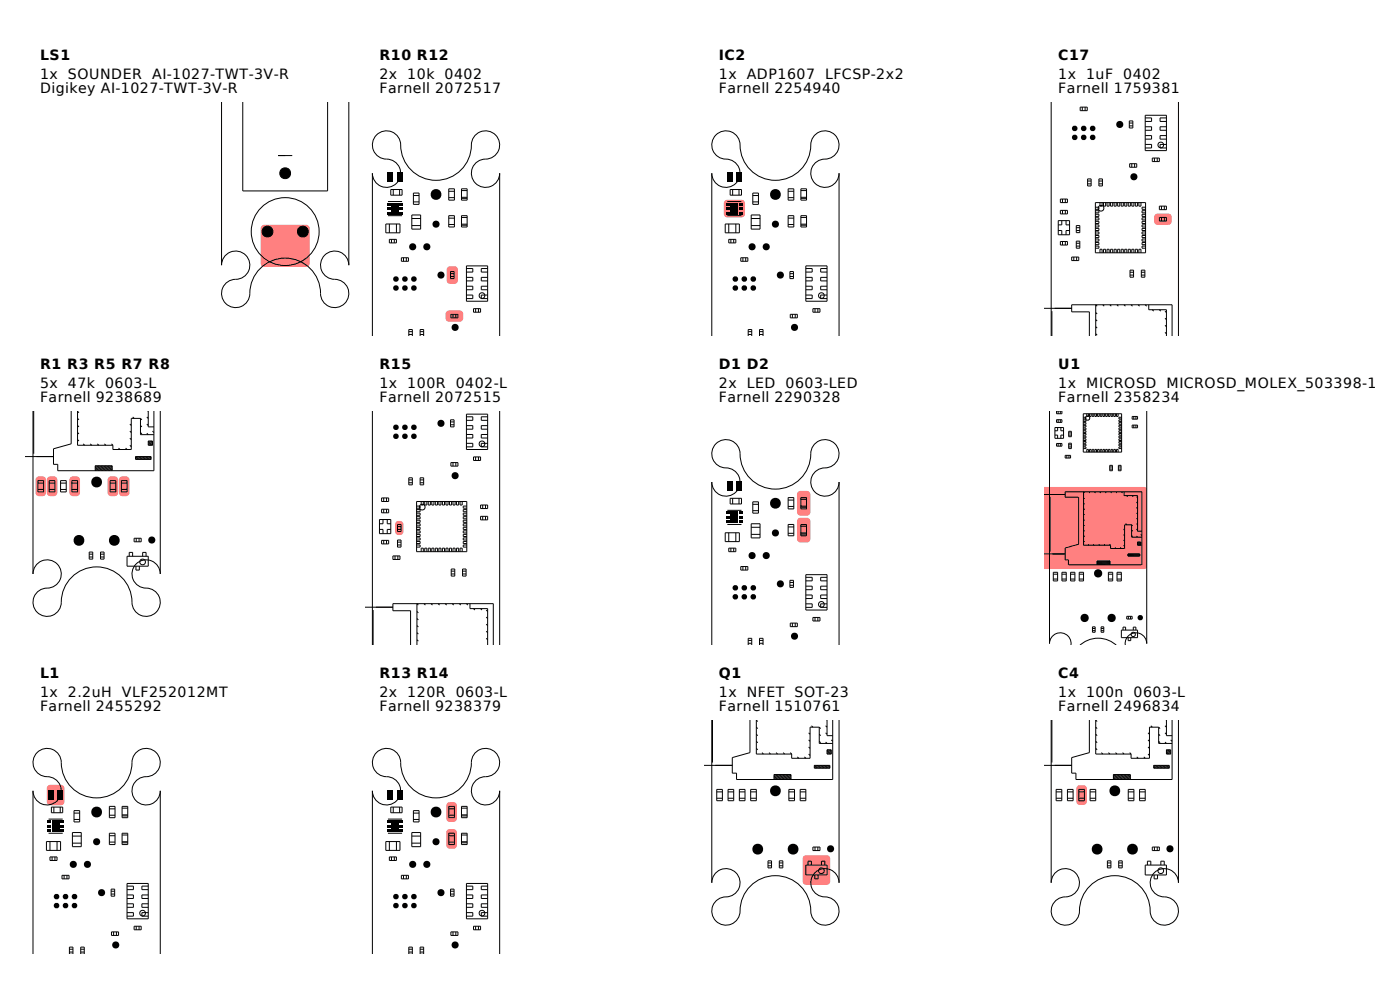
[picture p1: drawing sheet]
<svg xmlns="http://www.w3.org/2000/svg" width="297mm" height="210mm" viewBox="0 0 297 210" stroke-linecap="round" stroke-linejoin="round" font-family="sans-serif">
<defs><g id="words">
<g font-size="3">
<text x="8.5" y="12.8">LS1</text>
<text x="8.5" y="16.8">1x</text>
<text x="14.4" y="16.8">SOUNDER</text>
<text x="32.3" y="16.8">AI-1027-TWT-3V-R</text>
<text x="80.5" y="12.8">R10 R12</text>
<text x="80.5" y="16.8">2x</text>
<text x="86.4" y="16.8">10k</text>
<text x="94.3" y="16.8">0402</text>
<text x="152.5" y="12.8">IC2</text>
<text x="152.5" y="16.8">1x</text>
<text x="158.4" y="16.8">ADP1607</text>
<text x="175" y="16.8">LFCSP-2x2</text>
<text x="224.5" y="12.8">C17</text>
<text x="224.5" y="16.8">1x</text>
<text x="230.4" y="16.8">1uF</text>
<text x="238.3" y="16.8">0402</text>
<text x="8.5" y="19.8">Digikey AI-1027-TWT-3V-R</text>
<text x="80.5" y="19.8">Farnell 2072517</text>
<text x="152.5" y="19.8">Farnell 2254940</text>
<text x="224.5" y="19.8">Farnell 1759381</text>
<text x="8.5" y="78.3">R1 R3 R5 R7 R8</text>
<text x="8.5" y="82.3">5x</text>
<text x="14.4" y="82.3">47k</text>
<text x="22.3" y="82.3">0603-L</text>
<text x="80.5" y="78.3">R15</text>
<text x="80.5" y="82.3">1x</text>
<text x="86.4" y="82.3">100R</text>
<text x="96.7" y="82.3">0402-L</text>
<text x="152.5" y="78.3">D1 D2</text>
<text x="152.5" y="82.3">2x</text>
<text x="158.4" y="82.3">LED</text>
<text x="166.7" y="82.3">0603-LED</text>
<text x="224.5" y="78.3">U1</text>
<text x="224.5" y="82.3">1x</text>
<text x="230.4" y="82.3">MICROSD</text>
<text x="247.5" y="82.3">MICROSD_MOLEX_503398-1892</text>
<text x="8.5" y="85.3">Farnell 9238689</text>
<text x="80.5" y="85.3">Farnell 2072515</text>
<text x="152.5" y="85.3">Farnell 2290328</text>
<text x="224.5" y="85.3">Farnell 2358234</text>
<text x="8.5" y="143.8">L1</text>
<text x="80.5" y="143.8">R13 R14</text>
<text x="152.5" y="143.8">Q1</text>
<text x="224.5" y="143.8">C4</text>
<text x="8.5" y="147.8">1x</text>
<text x="14.4" y="147.8">2.2uH</text>
<text x="25.9" y="147.8">VLF252012MT</text>
<text x="80.5" y="147.8">2x</text>
<text x="86.4" y="147.8">120R</text>
<text x="96.7" y="147.8">0603-L</text>
<text x="152.5" y="147.8">1x</text>
<text x="158.4" y="147.8">NFET</text>
<text x="168.6" y="147.8">SOT-23</text>
<text x="224.5" y="147.8">1x</text>
<text x="230.4" y="147.8">100n</text>
<text x="240.5" y="147.8">0603-L</text>
<text x="8.5" y="150.8">Farnell 2455292</text>
<text x="80.5" y="150.8">Farnell 9238379</text>
<text x="152.5" y="150.8">Farnell 1510761</text>
<text x="224.5" y="150.8">Farnell 2496834</text>
</g>
</g></defs>
<path d="M55.5 47.9l.6-.2h8.9a.75 .75 0 0 1 .7 .7v7.5a.75 .75 0 0 1-.7 .7h-8.9a.75 .75 0 0 1-.8-.7v-7.5z" fill="#ff8080"/>
<g fill="#000">
<circle cx="60.5" cy="36.8" r="1.15"/>
<circle cx="56.8" cy="49.1" r="1.15"/>
<circle cx="64.3" cy="49.1" r="1.15"/>
</g>
<g fill="none" stroke="#000" stroke-width=".21">
<path d="M59 33h3M69.5 21.7v18.8h-18v-18.8M74 21.7v34.6a3 3 0 0 0-3-3 3 3 0 0 0-3 3 3 3 0 0 0 3 3 3 3 0 0 1 3 3 3 3 0 0 1-3 3 3 3 0 0 1-3-3 7.5 7.5 0 0 0-7.8-7.5 7.5 7.5 0 0 0-7.3 8.1 3 3 0 0 1-3.3 2.3 3 3 0 0 1-2.6-3.1 3 3 0 0 1 3-2.8 3 3 0 0 0 3-3 3 3 0 0 0-3-3 3 3 0 0 0-3 3v-34.6"/>
<circle cx="60.5" cy="36.8" r="1.15"/>
<circle cx="56.8" cy="49.1" r="1.15"/>
<circle cx="60.5" cy="49.1" r="7.2"/>
<circle cx="64.3" cy="49.1" r="1.15"/>
</g>
<g fill="#ff8080">
<path d="M10.1 101.3a1.45 1.45 0 0 1 2 .2l.1 3a.75 .75 0 0 1-.8 .8h-.7a.75 .75 0 0 1-.8-.8v-2.7z"/>
<path d="M7.7 101.3a1.45 1.45 0 0 1 2 .2l.1 3a.75 .75 0 0 1-.8 .8h-.7a.75 .75 0 0 1-.8-.8v-2.7z"/>
<path d="M25.4 101.3a1.45 1.45 0 0 1 2 .2l.1 3a.75 .75 0 0 1-.8 .8h-.7a.75 .75 0 0 1-.8-.8v-2.7z"/>
<path d="M23 101.3a1.45 1.45 0 0 1 2 .2l.1 3a.75 .75 0 0 1-.8 .8h-.7a.75 .75 0 0 1-.8-.8v-2.7z"/>
<path d="M14.9 101.3a1.45 1.45 0 0 1 2 .2l.1 3a.75 .75 0 0 1-.8 .8h-.7a.75 .75 0 0 1-.8-.8v-2.7z"/>
</g>
<g fill="#000">
<circle cx="16.8" cy="114.6" r="1.15"/>
<circle cx="20.5" cy="102.3" r="1.15"/>
<circle cx="24.3" cy="114.6" r="1.15"/>
<circle cx="32.2" cy="114.6" r=".76"/>
</g>
<g fill="none" stroke="#000" stroke-width=".21">
<path d="M5.5 96.9h5.9M7 87.2v34.6a3 3 0 0 1 3-3 3 3 0 0 1 3 3 3 3 0 0 1-3 3 3 3 0 0 0-3 3 3 3 0 0 0 3 3 3 3 0 0 0 3-3 7.5 7.5 0 0 1 7.8-7.5 7.5 7.5 0 0 1 7.3 8.1 3 3 0 0 0 3.3 2.3 3 3 0 0 0 2.6-3.1 3 3 0 0 0-3-2.8 3 3 0 0 1-3-3 3 3 0 0 1 3-3 3 3 0 0 1 3 3v-34.6M7.2 87.2v9.1M15.1 87.2v7l-3.7 1v3.3h.9v1.4h20.4v-12.7M16.5 87.2v7.3h7.5M16.5 93.3l.3 .3M16.5 91.8l.3 .3M16.5 90.3l.3 .3M16.5 88.8l.3 .3M16.5 87.3l.3 .3M17.7 94.2l.3 .3M19.2 94.2l.3 .3"/>
<path d="M20.2 98.8l1.1 1.1M20.2 99.1l.8 .8M20.2 99.4l.5 .5M20.2 99.7l.2 .2M20.2 98.8h3.6v1.1M20.2 98.8v1.1M20.5 98.8l1.1 1.1M20.7 94.2l.3 .3M20.8 98.8l1.1 1.1M21.1 98.8l1.1 1.1M21.4 98.8l1.1 1.1M21.7 98.8l1.1 1.1"/>
<path d="M22 98.8l1.1 1.1M22.2 94.2l.3 .3M22.3 98.8l1.1 1.1M22.6 98.8l1.1 1.1M22.9 98.8l.9 .9M23.2 98.8l.6 .6M23.5 98.8l.3 .3M23.7 94.2l.3 .3M25.2 95.1l.3 .3M26.7 95.1l.3 .3M27.6 90l.3 .3M27.6 91.5l.3 .3"/>
<path d="M27.6 93l.3 .3M27.6 94.5l.3 .3M28.2 88.5l.3 .3M28.8 96.9h3.3v.6M28.8 96.9l.6 .6M28.8 97.2l.3 .3M28.8 96.9v.6h3.3M29.1 96.9l.6 .6M29.4 96.9l.6 .6M29.7 96.9l.6 .6M29.8 91.8l.3 .3M29.8 88.8l.3 .3"/>
<path d="M29.8 90.3l.3 .3M29.8 88.8h-1.9v6.6h-3.9v-.9M29.8 88.8v3.4h2.9M30 96.9l.6 .6M30.3 96.9l.6 .6M30.6 96.9l.6 .6M30.9 96.9l.6 .6M31.2 88.5l.3 .3M31.2 91.9l.3 .3M31.2 90l.3 .3M31.2 96.9l.6 .6M31.4 87.2l.1 .1"/>
<path d="M31.5 87.2v3.4h1.2M31.5 93.6v.9h.9M31.5 93.6l.9 .9M31.5 93.9l.6 .6M31.5 94.2l.3 .3M31.5 96.9l.6 .6M31.5 93.6h.9v.9M31.8 93.6l.6 .6M31.8 96.9l.3 .3M32.1 93.6l.3 .3M32.4 91.5l.3 .3M8.1 102h1.2v2.4h-1.2z"/>
<path d="M8.1 103.8h1.2M8.1 102.5h1.2M10.5 102h1.2v2.4h-1.2zM10.5 103.8h1.2M10.5 102.5h1.2M12.9 102h1.2v2.4h-1.2zM12.9 103.8h1.2M12.9 102.5h1.2M15.3 102h1.2v2.4h-1.2zM15.3 103.8h1.2M15.3 102.5h1.2M18.9 117.1h.8v1.5h-.8z"/>
<path d="M18.9 117.6h.8M18.9 118.2h.8M21.3 117.1h.8v1.5h-.8zM21.3 117.6h.8M21.3 118.2h.8M23.4 102h1.2v2.4h-1.2zM23.4 103.8h1.2M23.4 102.5h1.2M25.8 102h1.2v2.4h-1.2zM25.8 103.8h1.2M25.8 102.5h1.2M27 118h4.5v2.1h-4.5z"/>
<path d="M27.4 118v-.8h.7v.8M28.5 114.2h1.5v.7h-1.5zM28.9 114.2v.7M29.5 114.2v.7M30.3 118v-.8h.7v.8M28.8 120.1v.8h.8v-.8"/>
<circle cx="30.3" cy="119.2" r=".6"/>
</g>
<path d="M10.1 166.7l.6-.2h2.2a.75 .75 0 0 1 .8 .7v2.9a.75 .75 0 0 1-.8 .7h-2.2a.75 .75 0 0 1-.8-.7v-2.9z" fill="#ff8080"/>
<g fill="#000">
<path d="M10.1 174h.7v.6h-.7zM10.1 175h.7v.6h-.7zM10.1 175.9h.7v.6h-.7zM10.2 167.7h1.2v1.9h-1.2zM11.1 174.1h1.5v2.4h-1.5zM12.3 167.7h1.1v1.9h-1.1zM12.8 175.9h.7v.6h-.7zM12.8 175h.7v.6h-.7zM12.8 174h.7v.6h-.7z"/>
<circle cx="20.5" cy="172.3" r="1.15"/>
<circle cx="20.5" cy="178.6" r=".76"/>
<circle cx="12" cy="190.2" r=".6"/>
<circle cx="12" cy="192.1" r=".6"/>
<circle cx="13.9" cy="190.2" r=".59"/>
<circle cx="13.9" cy="192.1" r=".59"/>
<circle cx="15.5" cy="183.4" r=".76"/>
<circle cx="15.8" cy="190.2" r=".6"/>
<circle cx="15.8" cy="192.1" r=".6"/>
<circle cx="18.5" cy="183.4" r=".76"/>
<circle cx="21.6" cy="189.4" r=".76"/>
<circle cx="24.6" cy="200.5" r=".76"/>
</g>
<g fill="none" stroke="#000" stroke-width=".21">
<path d="M9.9 178.5h3v1.9h-3zM10.3 176.8h3M10.3 173.8h3M10.6 178.5v1.9M10.9 171.2h2.4v1.2h-2.4zM11.4 171.2v1.2M12.1 178.5v1.9M12.8 171.2v1.2M15.4 178.9h1.8M15.4 177.4h1.8M15.4 176.6h1.8v3h-1.8zM15.7 172h1.2v2.4h-1.2z"/>
<path d="M15.7 173.8h1.2M15.7 172.5h1.2M23.2 171.1h1.2v2.4h-1.2zM23.2 176.8h1.2v2.4h-1.2zM23.2 172.9h1.2M23.2 171.6h1.2M23.2 178.6h1.2M23.2 177.3h1.2M25.9 171.1h1.2v2.4h-1.2zM25.9 176.8h1.2v2.4h-1.2zM25.9 172.9h1.2M25.9 173.1h1.2"/>
<path d="M25.9 171.4h1.2M25.9 177.1h1.2M25.9 178.8h1.2M25.9 178.6h1.2M10.6 181.8h1.5v.7h-1.5zM11.1 181.8v.7M11.7 181.8v.7M13.2 185.7h1.5v.7h-1.5zM13.6 185.7v.7M14.2 185.7v.7M23.6 188.6h.7v1.5h-.7zM23.6 189.1h.7"/>
<path d="M23.6 189.7h.7M23.7 197.7h1.5v.7h-1.5zM24.1 197.7v.7M24.7 197.7v.7M27 187.4h4.5v7.5h-4.5zM27 193.6h1.3v.8h-1.3M27 191.7h1.3v.8h-1.3M27 189.9h1.3v.7h-1.3M27 188h1.3v.7h-1.3M28.5 196.5h1.5v.7h-1.5zM28.9 196.5v.7M29.5 196.5v.7"/>
<path d="M31.5 193.6h-1.4v.8h1.4M31.5 188h-1.4v.7h1.4M31.5 189.9h-1.4v.7h1.4M31.5 191.7h-1.4v.8h1.4M7 202.3v-34.5a3 3 0 0 0 3 3 3 3 0 0 0 3-3 3 3 0 0 0-3-3 3 3 0 0 1-3-3 3 3 0 0 1 3-3 3 3 0 0 1 3 3 7.5 7.5 0 0 0 7.8 7.5 7.5 7.5 0 0 0 7.3-8.1 3 3 0 0 1 3.3-2.4 3 3 0 0 1 2.6 3.2 3 3 0 0 1-3 2.8 3 3 0 0 0-3 3 3 3 0 0 0 3 3 3 3 0 0 0 3-3v34.5M14.7 201.4h.8M14.7 202h.8M14.7 202.3v-1.4h.8v1.4M17.1 201.4h.8M17.1 202h.8M17.1 202.3v-1.4h.8v1.4"/>
<circle cx="30.3" cy="193.7" r=".6"/>
</g>
<g fill="#ff8080">
<path d="M94.8 66.1l.5-.2h2.2a.75 .75 0 0 1 .8 .7v.9a.75 .75 0 0 1-.8 .8h-2.2a.75 .75 0 0 1-.8-.8v-.9z"/>
<path d="M95 56.7a1.59 1.59 0 0 1 2.1 .2l.1 2.6a.75 .75 0 0 1-.8 .7h-.9a.75 .75 0 0 1-.7-.7v-2.3z"/>
</g>
<g fill="#000">
<path d="M82.2 36.7h1.2v1.9h-1.2zM84.3 36.7h1.1v1.9h-1.1zM82.1 43h.7v.6h-.7zM82.1 44h.7v.6h-.7zM82.1 44.9h.7v.6h-.7zM83.1 43.1h1.5v2.4h-1.5zM84.8 44.9h.7v.6h-.7zM84.8 44h.7v.6h-.7zM84.8 43h.7v.6h-.7z"/>
<circle cx="84" cy="59.2" r=".6"/>
<circle cx="85.9" cy="59.2" r=".6"/>
<circle cx="87.6" cy="52.4" r=".76"/>
<circle cx="87.8" cy="59.2" r=".6"/>
<circle cx="90.6" cy="52.4" r=".76"/>
<circle cx="92.5" cy="41.3" r="1.15"/>
<circle cx="92.5" cy="47.6" r=".76"/>
<circle cx="93.6" cy="58.4" r=".76"/>
<circle cx="84" cy="61.1" r=".6"/>
<circle cx="85.9" cy="61.1" r=".6"/>
<circle cx="87.8" cy="61.1" r=".6"/>
<circle cx="96.6" cy="69.5" r=".76"/>
</g>
<g fill="none" stroke="#000" stroke-width=".21">
<path d="M81.9 47.5h3v1.9h-3zM82.3 45.8h3M82.3 42.8h3M82.6 47.5v1.9M82.6 50.8h1.5v.7h-1.5zM82.9 40.2h2.4v1.2h-2.4zM83.1 50.8v.7M83.4 40.2v1.2M83.7 50.8v.7M84.1 47.5v1.9M84.8 40.2v1.2M85.2 54.7h1.5v.7h-1.5z"/>
<path d="M85.6 54.7v.7M86.2 54.7v.7M87.4 47.9h1.8M87.4 46.4h1.8M87.4 45.6h1.8v3h-1.8zM87.7 41h1.2v2.4h-1.2zM87.7 42.8h1.2M87.7 41.5h1.2M95.2 40.1h1.2v2.4h-1.2zM95.2 45.8h1.2v2.4h-1.2zM95.2 41.9h1.2M95.2 40.6h1.2"/>
<path d="M95.2 47.6h1.2M95.2 46.3h1.2M95.6 57.6h.7v1.5h-.7zM95.6 58.1h.7M95.6 58.7h.7M97.9 40.1h1.2v2.4h-1.2zM97.9 45.8h1.2v2.4h-1.2zM97.9 41.9h1.2M97.9 42.1h1.2M97.9 40.4h1.2M97.9 46.1h1.2M97.9 47.8h1.2"/>
<path d="M97.9 47.6h1.2M99 56.4h4.5v7.5h-4.5zM99 58.8h1.3v.8h-1.3M99 57h1.3v.7h-1.3M103.5 57h-1.4v.7h1.4M103.5 58.8h-1.4v.8h1.4M79 71.3v-34.5a3 3 0 0 0 3 3 3 3 0 0 0 3-3 3 3 0 0 0-3-3 3 3 0 0 1-3-3 3 3 0 0 1 3-3 3 3 0 0 1 3 3 7.5 7.5 0 0 0 7.8 7.4 7.5 7.5 0 0 0 7.3-8 3 3 0 0 1 3.3-2.4 3 3 0 0 1 2.6 3.2 3 3 0 0 1-3 2.8 3 3 0 0 0-3 3 3 3 0 0 0 3 3 3 3 0 0 0 3-3v34.5M86.7 70.4h.8M86.7 71h.8M86.7 71.3v-1.4h.8v1.4M89.1 70.4h.8M89.1 71h.8"/>
<path d="M89.1 71.3v-1.4h.8v1.4M95.7 66.7h1.5v.7h-1.5zM96.1 66.7v.7M96.7 66.7v.7M99 62.6h1.3v.7h-1.3M99 60.7h1.3v.8h-1.3M100.5 65.5h1.5v.7h-1.5zM100.9 65.5v.7M101.5 65.5v.7M103.5 62.6h-1.4v.7h1.4M103.5 60.7h-1.4v.8h1.4"/>
<circle cx="102.3" cy="62.7" r=".6"/>
</g>
<path d="M84 110.7l.6-.2a.83 .83 0 0 1 1 .8v1.5a.91 .91 0 0 1-.9 .7 .91 .91 0 0 1-.9-.7v-1.5z" fill="#ff8080"/>
<g fill="none" stroke="#000" stroke-width=".21">
<path d="M79 87.2v49.6M95.6 89.1h.7v1.5h-.7zM95.6 89.5h.7M95.6 90.1h.7M95.7 98.1h1.5v.8h-1.5zM96.1 98.1v.8M96.7 98.1v.8M99 87.9h4.5v7.5h-4.5zM99 94h1.3v.8h-1.3M99 92.2h1.3v.7h-1.3M99 90.3h1.3v.7h-1.3M99 88.4h1.3v.8h-1.3"/>
<path d="M100.5 96.9h1.5v.8h-1.5zM100.9 96.9v.8M101.5 96.9v.8M103.5 94h-1.4v.8h1.4M103.5 88.4h-1.4v.8h1.4M103.5 90.3h-1.4v.7h1.4M103.5 92.2h-1.4v.7h1.4M106 87.2v49.6M80.5 112.3h.8v.9M80.5 110.2h2.4v3h-2.4zM81 105.6h1.5v.8h-1.5zM81 108h1.5v.8h-1.5z"/>
<path d="M81 114.6h1.5v.8h-1.5zM81.3 110.2v.9h-.8M81.4 105.6v.8M81.4 108v.8M81.4 114.6v.8M82 105.6v.8M82 108v.8M82 114.6v.8M82.2 110.2v.9h.7M82.9 112.3h-.7v.9M83.4 117.9h1.5v.8h-1.5zM83.8 117.9v.8"/>
<path d="M84.3 115.6h.8M84.3 115h.8M84.3 114.6h.8v1.5h-.8zM84.3 111.3h.8v1.5h-.8zM84.3 112.3h.8M84.3 111.7h.8M84.4 117.9v.8M86.7 101.8h.8M86.7 102.4h.8M86.7 101.4h.8v1.5h-.8zM88.4 115.6h.7v.5h-.7M88.4 114.1h.7v.5h-.7"/>
<path d="M88.4 107.4h.7v.4h-.7M88.4 108.1h.7v.5h-.7M88.4 108.9h.7v.4h-.7M88.4 109.6h.7v.5h-.7M88.4 110.4h.7v.4h-.7M88.4 111.1h.7v.5h-.7M88.4 111.9h.7v.4h-.7M88.4 112.6h.7v.5h-.7M88.4 113.4h.7v.4h-.7M88.4 114.9h.7v.4h-.7M88.4 106.4h10.6v10.6h-10.6zM89.1 101.8h.8"/>
<path d="M89.1 102.4h.8M89.1 101.4h.8v1.5h-.8zM89.4 106.4v.7h.4v-.7M89.4 117v-.7h.4v.7M90.1 106.4v.7h.5v-.7M90.1 117v-.7h.5v.7M90.9 106.4v.7h.4v-.7M90.9 117v-.7h.4v.7M91.6 106.4v.7h.5v-.7M91.6 117v-.7h.5v.7M92.4 106.4v.7h.4v-.7M92.4 117v-.7h.4v.7"/>
<path d="M93.1 106.4v.7h.5v-.7M93.1 117v-.7h.5v.7M93.9 106.4v.7h.4v-.7M93.9 117v-.7h.4v.7M94.6 106.4v.7h.5v-.7M94.6 117v-.7h.5v.7M95.4 106.4v.7h.4v-.7M95.4 117v-.7h.4v.7M96.1 106.4v.7h.5v-.7M96.1 117v-.7h.5v.7M96.9 106.4v.7h.4v-.7M96.9 117v-.7h.4v.7"/>
<path d="M97.6 106.4v.7h.5v-.7M97.6 117v-.7h.5v.7M99 115.6h-.7v.5h.7M99 114.1h-.7v.5h.7M99 107.4h-.7v.4h.7M99 108.1h-.7v.5h.7M99 108.9h-.7v.4h.7M99 109.6h-.7v.5h.7M99 110.4h-.7v.4h.7M99 111.1h-.7v.5h.7M99 111.9h-.7v.4h.7M99 112.6h-.7v.5h.7"/>
<path d="M99 113.4h-.7v.4h.7M99 114.9h-.7v.4h.7M102 107.1h1.5v.8h-1.5zM102 109.5h1.5v.8h-1.5zM102.4 107.1v.8M102.4 109.5v.8M103 107.1v.8M103 109.5v.8M77.5 128.8h5.9M79.2 129.4v7.4M87.1 136.8v-7.2h-3.7v-1.5h21.3v8.7M88.5 135.7l.3 .3"/>
<path d="M88.5 134.2l.3 .3M88.5 132.7l.3 .3M88.5 131.2l.3 .3M88.5 129.7l.3 .3M88.8 128.4l-.3-.3v8.7M90 128.1l.3 .3M91.5 128.1l.3 .3M93 128.1l.3 .3M94.5 128.1l.3 .3M95.7 120.7h.8v1.5h-.8zM95.7 121.8h.8M95.7 121.2h.8"/>
<path d="M96 128.1l.3 .3M97.5 128.1l.3 .3M98.1 120.7h.8v1.5h-.8zM98.1 121.8h.8M98.1 121.2h.8M99 128.1l.3 .3M99.7 128.1v1h3.8v7.7M100.5 129.1l.3 .3M102 129.1l.3 .3M103.2 129.4l.3 .3M103.2 130.9l.3 .3M103.2 132.4l.3 .3"/>
<path d="M103.2 133.9l.3 .3M103.2 135.4l.3 .3"/>
<circle cx="102.3" cy="94.2" r=".6"/>
<circle cx="89.6" cy="107.6" r=".6"/>
</g>
<g fill="#000">
<circle cx="84" cy="90.7" r=".6"/>
<circle cx="84" cy="92.6" r=".6"/>
<circle cx="85.9" cy="90.7" r=".6"/>
<circle cx="85.9" cy="92.6" r=".6"/>
<circle cx="87.8" cy="90.7" r=".6"/>
<circle cx="87.8" cy="92.6" r=".6"/>
<circle cx="93.6" cy="89.8" r=".76"/>
<circle cx="96.6" cy="100.9" r=".76"/>
</g>
<g fill="#ff8080">
<path d="M94.9 170.4a1.45 1.45 0 0 1 2 .2v3a.75 .75 0 0 1-.7 .8h-.8a.75 .75 0 0 1-.7-.8v-2.7z"/>
<path d="M94.9 176.1a1.45 1.45 0 0 1 2 .2v3a.75 .75 0 0 1-.7 .8h-.8a.75 .75 0 0 1-.7-.8v-2.7z"/>
</g>
<g fill="#000">
<path d="M82.1 174h.7v.6h-.7zM82.1 175h.7v.6h-.7zM82.1 175.9h.7v.6h-.7zM82.2 167.7h1.2v1.9h-1.2zM83.1 174.1h1.5v2.4h-1.5zM84.3 167.7h1.1v1.9h-1.1zM84.8 175.9h.7v.6h-.7zM84.8 175h.7v.6h-.7zM84.8 174h.7v.6h-.7z"/>
<circle cx="92.5" cy="172.3" r="1.15"/>
<circle cx="92.5" cy="178.6" r=".76"/>
<circle cx="84" cy="190.2" r=".6"/>
<circle cx="84" cy="192.1" r=".6"/>
<circle cx="85.9" cy="190.2" r=".6"/>
<circle cx="85.9" cy="192.1" r=".6"/>
<circle cx="87.6" cy="183.4" r=".76"/>
<circle cx="87.8" cy="190.2" r=".6"/>
<circle cx="87.8" cy="192.1" r=".6"/>
<circle cx="90.6" cy="183.4" r=".76"/>
<circle cx="93.6" cy="189.4" r=".76"/>
<circle cx="96.6" cy="200.5" r=".76"/>
</g>
<g fill="none" stroke="#000" stroke-width=".21">
<path d="M81.9 178.5h3v1.9h-3zM82.3 176.8h3M82.3 173.8h3M82.6 178.5v1.9M82.9 171.2h2.4v1.2h-2.4zM83.4 171.2v1.2M84.1 178.5v1.9M84.8 171.2v1.2M87.4 178.9h1.8M87.4 177.4h1.8M87.4 176.6h1.8v3h-1.8zM87.7 172h1.2v2.4h-1.2z"/>
<path d="M87.7 173.8h1.2M87.7 172.5h1.2M95.2 171.1h1.2v2.4h-1.2zM95.2 176.8h1.2v2.4h-1.2zM95.2 172.9h1.2M95.2 171.6h1.2M95.2 178.6h1.2M95.2 177.3h1.2M97.9 171.1h1.2v2.4h-1.2zM97.9 176.8h1.2v2.4h-1.2zM97.9 172.9h1.2M97.9 173.1h1.2"/>
<path d="M97.9 171.4h1.2M97.9 177.1h1.2M97.9 178.8h1.2M97.9 178.6h1.2M82.6 181.8h1.5v.7h-1.5zM83.1 181.8v.7M83.7 181.8v.7M85.2 185.7h1.5v.7h-1.5zM85.6 185.7v.7M86.2 185.7v.7M95.6 188.6h.7v1.5h-.7zM95.6 189.1h.7"/>
<path d="M95.6 189.7h.7M95.7 197.7h1.5v.7h-1.5zM96.1 197.7v.7M96.7 197.7v.7M99 187.4h4.5v7.5h-4.5zM99 193.6h1.3v.8h-1.3M99 191.7h1.3v.8h-1.3M99 189.9h1.3v.7h-1.3M99 188h1.3v.7h-1.3M100.5 196.5h1.5v.7h-1.5zM100.9 196.5v.7M101.5 196.5v.7"/>
<path d="M103.5 193.6h-1.4v.8h1.4M103.5 188h-1.4v.7h1.4M103.5 189.9h-1.4v.7h1.4M103.5 191.7h-1.4v.8h1.4M79 202.3v-34.5a3 3 0 0 0 3 3 3 3 0 0 0 3-3 3 3 0 0 0-3-3 3 3 0 0 1-3-3 3 3 0 0 1 3-3 3 3 0 0 1 3 3 7.5 7.5 0 0 0 7.8 7.5 7.5 7.5 0 0 0 7.3-8.1 3 3 0 0 1 3.3-2.4 3 3 0 0 1 2.6 3.2 3 3 0 0 1-3 2.8 3 3 0 0 0-3 3 3 3 0 0 0 3 3 3 3 0 0 0 3-3v34.5M86.7 201.4h.8M86.7 202h.8M86.7 202.3v-1.4h.8v1.4M89.1 201.4h.8M89.1 202h.8M89.1 202.3v-1.4h.8v1.4"/>
<circle cx="102.3" cy="193.7" r=".6"/>
</g>
<path d="M153.8 42.6l.5-.2h3a.75 .75 0 0 1 .8 .7v2.3a.75 .75 0 0 1-.8 .7h-3a.75 .75 0 0 1-.7-.7v-2.3z" fill="#ff8080"/>
<g fill="#000">
<path d="M154.2 36.7h1.2v1.9h-1.2zM156.3 36.7h1.1v1.9h-1.1zM154.1 43h.7v.6h-.7zM154.1 44h.7v.6h-.7zM154.1 44.9h.7v.6h-.7zM155.1 43.1h1.5v2.4h-1.5zM156.8 44.9h.7v.6h-.7zM156.8 44h.7v.6h-.7zM156.8 43h.7v.6h-.7z"/>
<circle cx="156" cy="59.2" r=".59"/>
<circle cx="157.9" cy="59.2" r=".6"/>
<circle cx="159.6" cy="52.4" r=".76"/>
<circle cx="159.8" cy="59.2" r=".59"/>
<circle cx="162.6" cy="52.4" r=".76"/>
<circle cx="164.5" cy="41.3" r="1.15"/>
<circle cx="164.5" cy="47.6" r=".76"/>
<circle cx="165.6" cy="58.4" r=".76"/>
<circle cx="156" cy="61.1" r=".59"/>
<circle cx="157.9" cy="61.1" r=".6"/>
<circle cx="159.8" cy="61.1" r=".59"/>
<circle cx="168.6" cy="69.5" r=".76"/>
</g>
<g fill="none" stroke="#000" stroke-width=".21">
<path d="M153.9 47.5h3v1.9h-3zM154.3 45.8h3M154.3 42.8h3M154.6 47.5v1.9M154.6 50.8h1.5v.7h-1.5zM154.9 40.2h2.4v1.2h-2.4zM155.1 50.8v.7M155.4 40.2v1.2M155.7 50.8v.7M156.1 47.5v1.9M156.8 40.2v1.2M157.2 54.7h1.5v.7h-1.5z"/>
<path d="M157.6 54.7v.7M158.2 54.7v.7M159.4 47.9h1.9M159.4 46.4h1.9M159.4 45.6h1.9v3h-1.9zM159.7 41h1.2v2.4h-1.2zM159.7 42.8h1.2M159.7 41.5h1.2M167.2 40.1h1.2v2.4h-1.2zM167.2 45.8h1.2v2.4h-1.2zM167.2 41.9h1.2M167.2 40.6h1.2"/>
<path d="M167.2 47.6h1.2M167.2 46.3h1.2M167.6 57.6h.7v1.5h-.7zM167.6 58.1h.7M167.6 58.7h.7M169.9 40.1h1.2v2.4h-1.2zM169.9 45.8h1.2v2.4h-1.2zM169.9 41.9h1.2M169.9 42.1h1.2M169.9 40.4h1.2M169.9 46.1h1.2M169.9 47.8h1.2"/>
<path d="M169.9 47.6h1.2M171 56.4h4.5v7.5h-4.5zM171 58.8h1.3v.8h-1.3M171 57h1.3v.7h-1.3M175.5 57h-1.4v.7h1.4M175.5 58.8h-1.4v.8h1.4M151 71.3v-34.5a3 3 0 0 0 3 3 3 3 0 0 0 3-3 3 3 0 0 0-3-3 3 3 0 0 1-3-3 3 3 0 0 1 3-3 3 3 0 0 1 3 3 7.5 7.5 0 0 0 7.9 7.4 7.5 7.5 0 0 0 7.2-8 3 3 0 0 1 3.3-2.4 3 3 0 0 1 2.6 3.2 3 3 0 0 1-3 2.8 3 3 0 0 0-3 3 3 3 0 0 0 3 3 3 3 0 0 0 3-3v34.5M158.7 70.4h.8M158.7 71h.8M158.7 71.3v-1.4h.8v1.4M161.1 70.4h.8M161.1 71h.8"/>
<path d="M161.1 71.3v-1.4h.8v1.4M167.7 66.7h1.5v.7h-1.5zM168.1 66.7v.7M168.7 66.7v.7M171 62.6h1.3v.7h-1.3M171 60.7h1.3v.8h-1.3M172.5 65.5h1.5v.7h-1.5zM172.9 65.5v.7M173.5 65.5v.7M175.5 62.6h-1.4v.7h1.4M175.5 60.7h-1.4v.8h1.4"/>
<circle cx="174.3" cy="62.7" r=".6"/>
</g>
<g fill="#ff8080">
<path d="M169.3 104.4a2.62 2.62 0 0 1 2.2-.2l.4 .4v.3v3.7a.75 .75 0 0 1-.7 .8h-1.4a.75 .75 0 0 1-.7-.8v-3.7z"/>
<path d="M169.3 110.1a2.62 2.62 0 0 1 2.2-.2l.4 .4v.3v3.7a.75 .75 0 0 1-.7 .8h-1.4a.75 .75 0 0 1-.7-.8v-3.7z"/>
</g>
<g fill="#000">
<path d="M154.1 108.5h.7v.6h-.7zM154.1 109.5h.7v.6h-.7zM154.1 110.4h.7v.6h-.7zM154.2 102.2h1.2v1.9h-1.2zM155.1 108.6h1.5v2.4h-1.5zM156.3 102.2h1.1v1.9h-1.1zM156.8 110.4h.7v.6h-.7zM156.8 109.5h.7v.6h-.7zM156.8 108.5h.7v.6h-.7z"/>
<circle cx="159.6" cy="117.9" r=".76"/>
<circle cx="162.6" cy="117.9" r=".76"/>
<circle cx="164.5" cy="106.8" r="1.15"/>
<circle cx="164.5" cy="113.1" r=".76"/>
<circle cx="156" cy="124.7" r=".59"/>
<circle cx="156" cy="126.6" r=".59"/>
<circle cx="157.9" cy="124.7" r=".6"/>
<circle cx="157.9" cy="126.6" r=".6"/>
<circle cx="159.8" cy="124.7" r=".59"/>
<circle cx="159.8" cy="126.6" r=".59"/>
<circle cx="165.6" cy="123.9" r=".76"/>
<circle cx="168.6" cy="135" r=".76"/>
</g>
<g fill="none" stroke="#000" stroke-width=".21">
<path d="M153.9 113h3v1.9h-3zM154.3 111.3h3M154.3 108.3h3M154.6 113v1.9M154.6 116.3h1.5v.7h-1.5zM154.9 105.7h2.4v1.2h-2.4zM155.1 116.3v.7M155.4 105.7v1.2M155.7 116.3v.7M156.1 113v1.9M156.8 105.7v1.2M159.4 113.4h1.9"/>
<path d="M159.4 111.9h1.9M159.4 111.1h1.9v3h-1.9zM159.7 106.5h1.2v2.4h-1.2zM159.7 108.3h1.2M159.7 107h1.2M167.2 105.6h1.2v2.4h-1.2zM167.2 111.3h1.2v2.4h-1.2zM167.2 107.4h1.2M167.2 106.1h1.2M167.2 113.1h1.2M167.2 111.8h1.2M169.9 105.6h1.2v2.4h-1.2z"/>
<path d="M169.9 111.3h1.2v2.4h-1.2zM169.9 107.4h1.2M169.9 107.6h1.2M169.9 105.9h1.2M169.9 111.6h1.2M169.9 113.3h1.2M169.9 113.1h1.2M151 136.8v-34.5a3 3 0 0 0 3 3 3 3 0 0 0 3-3 3 3 0 0 0-3-3 3 3 0 0 1-3-3 3 3 0 0 1 3-3 3 3 0 0 1 3 3 7.5 7.5 0 0 0 7.9 7.5 7.5 7.5 0 0 0 7.2-8.1 3 3 0 0 1 3.3-2.4 3 3 0 0 1 2.6 3.2 3 3 0 0 1-3 2.8 3 3 0 0 0-3 3 3 3 0 0 0 3 3 3 3 0 0 0 3-3v34.5M157.2 120.2h1.5v.7h-1.5zM157.6 120.2v.7M158.2 120.2v.7M158.7 135.9h.8"/>
<path d="M158.7 136.5h.8M158.7 136.8v-1.4h.8v1.4M161.1 135.9h.8M161.1 136.5h.8M161.1 136.8v-1.4h.8v1.4M167.6 123.1h.7v1.5h-.7zM167.6 123.6h.7M167.6 124.2h.7M167.7 132.2h1.5v.7h-1.5zM168.1 132.2v.7M168.7 132.2v.7M171 121.9h4.5v7.5h-4.5z"/>
<path d="M171 128.1h1.3v.8h-1.3M171 126.2h1.3v.8h-1.3M171 124.4h1.3v.7h-1.3M171 122.5h1.3v.7h-1.3M172.5 131h1.5v.7h-1.5zM172.9 131v.7M173.5 131v.7M175.5 128.1h-1.4v.8h1.4M175.5 122.5h-1.4v.7h1.4M175.5 124.4h-1.4v.7h1.4M175.5 126.2h-1.4v.8h1.4"/>
<circle cx="174.3" cy="128.2" r=".6"/>
</g>
<path d="M170.5 181.6l.5-.2h4.4a.75 .75 0 0 1 .7 .8v4.8a.75 .75 0 0 1-.7 .7h-4.4a.75 .75 0 0 1-.7-.7v-4.8z" fill="#ff8080"/>
<g fill="#000">
<circle cx="164.5" cy="167.8" r="1.15"/>
<circle cx="160.8" cy="180.1" r="1.15"/>
<circle cx="168.3" cy="180.1" r="1.15"/>
<circle cx="176.2" cy="180.1" r=".76"/>
</g>
<g fill="none" stroke="#000" stroke-width=".21">
<path d="M151 152.7v34.6a3 3 0 0 1 3-3 3 3 0 0 1 3 3 3 3 0 0 1-3 3 3 3 0 0 0-3 3 3 3 0 0 0 3 3 3 3 0 0 0 3-3 7.5 7.5 0 0 1 7.9-7.5 7.5 7.5 0 0 1 7.2 8.1 3 3 0 0 0 3.3 2.3 3 3 0 0 0 2.6-3.1 3 3 0 0 0-3-2.8 3 3 0 0 1-3-3 3 3 0 0 1 3-3 3 3 0 0 1 3 3v-34.6M151.2 152.7v9.1M159.1 152.7v7l-3.7 1v3.3h.9v1.4h20.4v-12.7M160.5 152.7v7.3h7.5M160.5 158.8l.3 .3M160.5 157.3l.3 .3M160.5 155.8l.3 .3M160.5 154.3l.3 .3M160.5 152.8l.3 .3M161.7 159.7l.3 .3M163.2 159.7l.3 .3M164.7 159.7l.3 .3"/>
<path d="M166.2 159.7l.3 .3M167.7 159.7l.3 .3M171.6 155.5l.3 .3M171.6 157l.3 .3M171.6 158.5l.3 .3M171.6 160l.3 .3M172.2 154l.3 .3M173.8 157.3l.3 .3M173.8 154.3l.3 .3M173.8 155.8l.3 .3M173.8 154.3h-1.9v6.6h-3.9v-.9M173.8 154.3v3.4h2.9"/>
<path d="M175.2 154l.3 .3M175.2 157.4l.3 .3M175.2 155.5l.3 .3M175.4 152.7l.1 .1M175.5 152.7v3.4h1.2M175.5 159.1v.9h.9M175.5 159.1l.9 .9M175.5 159.4l.6 .6M175.5 159.7l.3 .3M175.5 159.1h.9v.9M175.8 159.1l.6 .6M176.1 159.1l.3 .3"/>
<path d="M176.4 157l.3 .3M149.5 162.4h5.9M152.1 167.5h1.2v2.4h-1.2zM152.1 169.3h1.2M152.1 168h1.2M154.5 167.5h1.2v2.4h-1.2zM154.5 169.3h1.2M154.5 168h1.2M156.9 167.5h1.2v2.4h-1.2zM156.9 169.3h1.2M156.9 168h1.2M159.3 167.5h1.2v2.4h-1.2z"/>
<path d="M159.3 169.3h1.2M159.3 168h1.2M164.2 164.3l1.1 1.1M164.2 164.6l.8 .8M164.2 164.9l.5 .5M164.2 165.2l.2 .2M164.2 164.3h3.6v1.1M164.2 164.3v1.1M164.5 164.3l1.1 1.1M164.8 164.3l1.1 1.1M165.1 164.3l1.1 1.1M165.4 164.3l1.1 1.1"/>
<path d="M165.7 164.3l1.1 1.1M166 164.3l1.1 1.1M166.3 164.3l1.1 1.1M166.6 164.3l1.1 1.1M166.9 164.3l.9 .9M167.2 164.3l.6 .6M167.4 167.5h1.2v2.4h-1.2zM167.4 169.3h1.2M167.4 168h1.2M167.5 164.3l.3 .3M169.2 160.6l.3 .3M169.8 167.5h1.2v2.4h-1.2z"/>
<path d="M169.8 169.3h1.2M169.8 168h1.2M170.7 160.6l.3 .3M172.5 179.7h1.5v.7h-1.5zM172.8 162.4h3.3v.6M172.8 162.7l.3 .3M172.8 162.4l.6 .6M172.8 162.4v.6h3.3M172.9 179.7v.7M173.1 162.4l.6 .6M173.4 162.4l.6 .6M173.5 179.7v.7"/>
<path d="M173.7 162.4l.6 .6M174 162.4l.6 .6M174.3 162.4l.6 .6M174.6 162.4l.6 .6M174.9 162.4l.6 .6M175.2 162.4l.6 .6M175.5 162.4l.6 .6M175.8 162.4l.3 .3M162.9 182.6h.8v1.5h-.8zM162.9 183.1h.8M162.9 183.7h.8M165.3 182.6h.8v1.5h-.8z"/>
<path d="M165.3 183.1h.8M165.3 183.7h.8M171 183.5h4.5v2.1h-4.5zM171.4 183.5v-.8h.8v.8M172.9 185.6v.8h.7v-.8M174.3 183.5v-.8h.7v.8"/>
<circle cx="174.3" cy="184.7" r=".6"/>
</g>
<path d="M245.1 45.5l.5-.2h2.3a.75 .75 0 0 1 .7 .8v.9a.75 .75 0 0 1-.7 .7h-2.3a.75 .75 0 0 1-.7-.7v-.9z" fill="#ff8080"/>
<g fill="none" stroke="#000" stroke-width=".21">
<path d="M223 21.7v49.6M229.2 22.7h1.5v.8h-1.5zM229.6 22.7v.8M230.2 22.7v.8M230.8 38.4h.7M230.8 39h.7M230.8 38h.7v1.5h-.7zM233.2 38.4h.7M233.2 39h.7M233.2 38h.7v1.5h-.7zM239.6 25.7h.8v1.5h-.8zM239.6 26.1h.8"/>
<path d="M239.6 26.7h.8M239.7 34.7h1.5v.8h-1.5zM240.1 34.7v.8M240.7 34.7v.8M243 24.5h4.5v7.5h-4.5zM243 30.6h1.3v.8h-1.3M243 28.8h1.3v.7h-1.3M243 26.9h1.3v.7h-1.3M243 25h1.3v.8h-1.3M244.5 33.5h1.5v.8h-1.5zM244.9 33.5v.8M245.5 33.5v.8"/>
<path d="M247.5 30.6h-1.4v.8h1.4M247.5 25h-1.4v.8h1.4M247.5 26.9h-1.4v.7h1.4M247.5 28.8h-1.4v.7h1.4M250 21.7v49.6M224.5 48.9h.8v.9M224.5 46.8h2.4v3h-2.4zM225 42.2h1.5v.8h-1.5zM225 44.6h1.5v.8h-1.5zM225 51.2h1.5v.8h-1.5zM225.3 46.8v.9h-.8M225.4 42.2v.8"/>
<path d="M225.4 44.6v.8M225.4 51.2v.8M226 42.2v.8M226 44.6v.8M226 51.2v.8M226.2 46.8v.9h.7M226.9 48.9h-.7v.9M227.4 54.5h1.5v.8h-1.5zM227.8 54.5v.8M228.4 52.2h.7M228.4 51.6h.7M228.4 51.2h.7v1.5h-.7z"/>
<path d="M228.4 47.9h.7v1.5h-.7zM228.4 48.9h.7M228.4 48.3h.7M228.4 54.5v.8M232.4 52.2h.8v.5h-.8M232.4 50.7h.8v.5h-.8M232.4 44h.8v.4h-.8M232.4 44.7h.8v.5h-.8M232.4 45.5h.8v.4h-.8M232.4 46.2h.8v.5h-.8M232.4 47h.8v.4h-.8M232.4 47.7h.8v.5h-.8"/>
<path d="M232.4 48.5h.8v.4h-.8M232.4 49.2h.8v.5h-.8M232.4 50h.8v.4h-.8M232.4 51.5h.8v.4h-.8M232.4 43h10.7v10.6h-10.7zM233.4 43v.7h.4v-.7M233.4 53.6v-.7h.4v.7M234.1 43v.7h.5v-.7M234.1 53.6v-.7h.5v.7M234.9 43v.7h.4v-.7M234.9 53.6v-.7h.4v.7M235.6 43v.7h.5v-.7"/>
<path d="M235.6 53.6v-.7h.5v.7M236.4 43v.7h.4v-.7M236.4 53.6v-.7h.4v.7M237.1 43v.7h.5v-.7M237.1 53.6v-.7h.5v.7M237.9 43v.7h.4v-.7M237.9 53.6v-.7h.4v.7M238.6 43v.7h.5v-.7M238.6 53.6v-.7h.5v.7M239.4 43v.7h.4v-.7M239.4 53.6v-.7h.4v.7M239.8 57.3h.7v1.5h-.7z"/>
<path d="M239.8 58.4h.7M239.8 57.8h.7M240.1 43v.7h.5v-.7M240.1 53.6v-.7h.5v.7M240.9 43v.7h.4v-.7M240.9 53.6v-.7h.4v.7M241.6 43v.7h.5v-.7M241.6 53.6v-.7h.5v.7M242.2 57.3h.7v1.5h-.7zM242.2 58.4h.7M242.2 57.8h.7M243.1 52.2h-.8v.5h.8"/>
<path d="M243.1 50.7h-.8v.5h.8M243.1 44h-.8v.4h.8M243.1 44.7h-.8v.5h.8M243.1 45.5h-.8v.4h.8M243.1 46.2h-.8v.5h.8M243.1 47h-.8v.4h.8M243.1 47.7h-.8v.5h.8M243.1 48.5h-.8v.4h.8M243.1 49.2h-.8v.5h.8M243.1 50h-.8v.4h.8M243.1 51.5h-.8v.4h.8M246 43.7h1.5v.8h-1.5z"/>
<path d="M246 46.1h1.5v.8h-1.5zM246.4 43.7v.8M246.4 46.1v.8M247 43.7v.8M247 46.1v.8M221.5 65.4h5.9M223.2 66v5.3M231.1 71.3v-5.1h-3.7v-1.5h21.3v6.6M232.5 70.8l.3 .3M232.5 69.3l.3 .3M232.5 67.8l.3 .3M232.5 66.3l.3 .3"/>
<path d="M232.8 65l-.3-.3v6.6M234 64.7l.3 .3M235.5 64.7l.3 .3M237 64.7l.3 .3M238.5 64.7l.3 .3M240 64.7l.3 .3M241.5 64.7l.3 .3M243 64.7l.3 .3M243.7 64.7v1h3.8v5.6M244.5 65.7l.3 .3M246 65.7l.3 .3M247.2 66l.3 .3"/>
<path d="M247.2 67.5l.3 .3M247.2 69l.3 .3M247.2 70.5l.3 .3"/>
<circle cx="246.3" cy="30.8" r=".6"/>
<circle cx="233.6" cy="44.2" r=".6"/>
</g>
<g fill="#000">
<circle cx="228" cy="29.2" r=".6"/>
<circle cx="228" cy="27.2" r=".6"/>
<circle cx="229.9" cy="29.2" r=".6"/>
<circle cx="229.9" cy="27.2" r=".6"/>
<circle cx="231.8" cy="29.2" r=".6"/>
<circle cx="231.8" cy="27.2" r=".6"/>
<circle cx="237.6" cy="26.4" r=".76"/>
<circle cx="240.6" cy="37.5" r=".76"/>
</g>
<path d="M221.5 103.3l21.5 .1 .3 .5-.1 16.5-.5 .3h-21.2z" fill="#ff8080"/>
<g fill="#000">
<circle cx="230.1" cy="131.1" r=".88"/>
<circle cx="233" cy="121.6" r=".88"/>
<circle cx="235.9" cy="131.1" r=".88"/>
<circle cx="241.9" cy="131" r=".58"/>
</g>
<g fill="none" stroke="#000" stroke-width=".21">
<path d="M222.7 87.2v49.3a2.29 2.29 0 0 1 2.4-2.2 2.29 2.29 0 0 1 2.1 2.5M223.8 92.3h.6v.7M223.8 90.7h1.9v2.3h-1.9zM224.2 87.2v.6h1.1v-.6M224.2 89h1.1v.6h-1.1zM224.2 94.1h1.1v.6h-1.1zM224.4 90.7v.7h-.6M224.5 87.2v.6M224.5 89v.6M224.5 94.1v.6M225 87.2v.6M225 89v.6"/>
<path d="M225 94.1v.6M225.1 90.7v.7h.6M225.7 92.3h-.6v.7M226 96.6h1.1v.6h-1.1zM226.3 96.6v.6M226.7 94.8h.6M226.7 94.4h.6M226.7 94h.6v1.2h-.6zM226.7 91.5h.6v1.1h-.6zM226.7 92.3h.6M226.7 91.8h.6M226.8 96.6v.6"/>
<path d="M229.8 94.8h.6v.4h-.6M229.8 93.7h.6v.3h-.6M229.8 87.8h8.2v8.1h-8.2zM229.8 88.5h.6v.4h-.6M229.8 89.1h.6v.3h-.6M229.8 89.7h.6v.3h-.6M229.8 90.2h.6v.4h-.6M229.8 90.8h.6v.4h-.6M229.8 91.4h.6v.3h-.6M229.8 92h.6v.3h-.6M229.8 92.5h.6v.4h-.6M229.8 93.1h.6v.3h-.6"/>
<path d="M229.8 94.3h.6v.3h-.6M230.6 87.8v.6h.3v-.6M230.6 95.9v-.6h.3v.6M231.2 87.8v.6h.3v-.6M231.2 95.9v-.6h.3v.6M231.7 87.8v.6h.4v-.6M231.7 95.9v-.6h.4v.6M232.3 87.8v.6h.3v-.6M232.3 95.9v-.6h.3v.6M232.9 87.8v.6h.3v-.6M232.9 95.9v-.6h.3v.6M233.4 87.8v.6h.4v-.6"/>
<path d="M233.4 95.9v-.6h.4v.6M234 87.8v.6h.4v-.6M234 95.9v-.6h.4v.6M234.6 87.8v.6h.3v-.6M234.6 95.9v-.6h.3v.6M235.2 87.8v.6h.3v-.6M235.2 95.9v-.6h.3v.6M235.5 98.7h.5v1.2h-.5zM235.5 99.5h.5M235.5 99.1h.5M235.7 87.8v.6h.4v-.6M235.7 95.9v-.6h.4v.6"/>
<path d="M236.3 87.8v.6h.4v-.6M236.3 95.9v-.6h.4v.6M236.9 87.8v.6h.3v-.6M236.9 95.9v-.6h.3v.6M237.3 98.7h.6v1.2h-.6zM237.3 99.5h.6M237.3 99.1h.6M238 94.8h-.6v.4h.6M238 93.7h-.6v.3h.6M238 88.5h-.6v.4h.6M238 89.1h-.6v.3h.6M238 89.7h-.6v.3h.6"/>
<path d="M238 90.2h-.6v.4h.6M238 90.8h-.6v.4h.6M238 91.4h-.6v.3h.6M238 92h-.6v.3h.6M238 92.5h-.6v.4h.6M238 93.1h-.6v.3h.6M238 94.3h-.6v.3h.6M240.2 88.4h1.2v.5h-1.2zM240.2 90.2h1.2v.6h-1.2zM240.6 88.4v.5M240.6 90.2v.6M241 88.4v.5"/>
<path d="M241 90.2v.6M243.3 87.2v49.3a2.29 2.29 0 0 0-2.4-2.2 2.29 2.29 0 0 0-2.2 2.5M221.5 104.9h4.5M221.5 117.5h4.5M222.8 105.4v11.7M226 104.3h16.3v15.5h-15.6v-1h-.7v-2.5l2.9-.8v-10h-2.9zM229.9 114.8l.2 .2M229.9 113.6l.2 .2M229.9 112.5l.2 .2M229.9 111.3l.2 .3M229.9 110.2l.2 .2M229.9 109l.2 .3"/>
<path d="M229.9 107.9l.2 .2M229.9 106.7l.2 .3M229.9 105.6l.2 .2M230.1 104.6l-.2-.3v11.4h5.7M230.8 115.5l.2 .2M231 104.3l.3 .3M232 115.5l.2 .2M232.2 104.3l.2 .3M232.8 119h2.7v.8M232.8 119l.8 .8M232.8 119.2l.5 .6M232.8 119.5l.3 .3"/>
<path d="M232.8 119.7l.1 .1M232.8 119v.8M233 119l.8 .8M233.1 115.5l.2 .2M233.2 119l.8 .8M233.3 104.3l.3 .3M233.4 119l.8 .8M233.7 119l.8 .8M233.9 119l.8 .8M234.1 119l.8 .8M234.2 115.5l.3 .2M234.4 119l.8 .8"/>
<path d="M234.5 104.3l.2 .3M234.6 119l.8 .8M234.8 119l.7 .7M235.1 119l.4 .5M235.3 119l.2 .2M235.4 115.5l.2 .2M235.6 104.3l.3 .3M236.5 116.1l.3 .3M236.8 104.3l.2 .3M237.7 116.1l.2 .3M237.9 104.3l.2 .3M238.4 112.2l.2 .3"/>
<path d="M238.4 113.4l.2 .2M238.4 114.5l.2 .3M238.4 115.7l.2 .2M238.5 104.3v.8h2.9v7.6h.9M238.8 111.1l.3 .2M239.1 105.1l.2 .3M239.3 117.5h2.5v.5M239.3 117.7l.2 .3M239.3 117.5l.4 .5M239.3 117.5v.5h2.5M239.5 117.5l.5 .5M239.7 117.5l.5 .5"/>
<path d="M240 117.5l.4 .5M240.1 113.6l.2 .2M240.1 111.3l.2 .3M240.1 112.5l.2 .2M240.1 111.3h-1.5v5.1h-3v-.7M240.1 111.3v2.7h2.2M240.2 105.1l.2 .3M240.2 117.5l.5 .5M240.4 117.5l.5 .5M240.7 117.5l.4 .5M240.9 117.5l.5 .5M241.1 105.4l.3 .2"/>
<path d="M241.1 106.5l.3 .2M241.1 107.7l.3 .2M241.1 108.8l.3 .2M241.1 110l.3 .2M241.1 111.1l.3 .2M241.1 113.7l.3 .3M241.1 112.2l.3 .3M241.1 117.5l.5 .5M241.4 115v.7h.6M241.4 115.2l.4 .5M241.4 117.5l.4 .5M241.4 115l.6 .7"/>
<path d="M241.4 115.5l.2 .2M241.4 115h.6v.7M241.6 115l.4 .5M241.6 117.5l.2 .2M241.8 115l.2 .2M242 113.4l.3 .2M223.5 121.4h.9v1.8h-.9zM223.5 122.8h.9M223.5 121.8h.9M225.3 121.4h.9v1.8h-.9zM225.3 122.8h.9M225.3 121.8h.9"/>
<path d="M227.1 121.4h1v1.8h-1zM227.1 122.8h1M227.1 121.8h1M229 121.4h.9v1.8h-.9zM229 122.8h.9M229 121.8h.9M229.2 136.8a5.7 5.7 0 0 1 7.5 0M231.8 133h.6v1.1h-.6zM231.8 133.3h.6M231.8 133.8h.6M233.6 133h.6v1.1h-.6zM233.6 133.3h.6"/>
<path d="M233.6 133.8h.6M235.2 121.4h.9v1.8h-.9zM235.2 122.8h.9M235.2 121.8h.9M237 121.4h.9v1.8h-.9zM237 122.8h.9M237 121.8h.9M237.9 133.7h3.5v1.6h-3.5zM238.3 133.7v-.7h.5v.7M239.1 130.8h1.1v.5h-1.1zM239.4 135.3v.6h.5v-.6M239.4 130.8v.5"/>
<path d="M239.9 130.8v.5M240.4 133.7v-.7h.6v.7"/>
<circle cx="230.7" cy="88.7" r=".46"/>
<circle cx="240.4" cy="134.6" r=".46"/>
</g>
<path d="M228.6 166.8a1.45 1.45 0 0 1 1.9 .2l.1 3a.75 .75 0 0 1-.7 .8h-.8a.75 .75 0 0 1-.7-.8v-2.7z" fill="#ff8080"/>
<g fill="#000">
<circle cx="236.5" cy="167.8" r="1.15"/>
<circle cx="232.8" cy="180.1" r="1.15"/>
<circle cx="240.3" cy="180.1" r="1.15"/>
<circle cx="248.2" cy="180.1" r=".76"/>
</g>
<g fill="none" stroke="#000" stroke-width=".21">
<path d="M223 152.7v34.6a3 3 0 0 1 3-3 3 3 0 0 1 3 3 3 3 0 0 1-3 3 3 3 0 0 0-3 3 3 3 0 0 0 3 3 3 3 0 0 0 3-3 7.5 7.5 0 0 1 7.9-7.5 7.5 7.5 0 0 1 7.2 8.1 3 3 0 0 0 3.3 2.3 3 3 0 0 0 2.6-3.1 3 3 0 0 0-3-2.8 3 3 0 0 1-3-3 3 3 0 0 1 3-3 3 3 0 0 1 3 3v-34.6M223.2 152.7v9.1M231.1 152.7v7l-3.7 1v3.3h.9v1.4h20.4v-12.7M232.5 152.7v7.3h7.5M232.5 158.8l.3 .3M232.5 157.3l.3 .3M232.5 155.8l.3 .3M232.5 154.3l.3 .3M232.5 152.8l.3 .3M233.7 159.7l.3 .3M235.2 159.7l.3 .3M236.7 159.7l.3 .3"/>
<path d="M238.2 159.7l.3 .3M239.7 159.7l.3 .3M243.6 155.5l.3 .3M243.6 157l.3 .3M243.6 158.5l.3 .3M243.6 160l.3 .3M244.2 154l.3 .3M245.8 157.3l.3 .3M245.8 154.3l.3 .3M245.8 155.8l.3 .3M245.8 154.3h-1.9v6.6h-3.9v-.9M245.8 154.3v3.4h2.9"/>
<path d="M247.2 154l.3 .3M247.2 157.4l.3 .3M247.2 155.5l.3 .3M247.4 152.7l.1 .1M247.5 152.7v3.4h1.2M247.5 159.1v.9h.9M247.5 159.1l.9 .9M247.5 159.4l.6 .6M247.5 159.7l.3 .3M247.5 159.1h.9v.9M247.8 159.1l.6 .6M248.1 159.1l.3 .3"/>
<path d="M248.4 157l.3 .3M221.5 162.4h5.9M224.1 167.5h1.2v2.4h-1.2zM224.1 169.3h1.2M224.1 168h1.2M226.5 167.5h1.2v2.4h-1.2zM226.5 169.3h1.2M226.5 168h1.2M228.9 167.5h1.2v2.4h-1.2zM228.9 169.3h1.2M228.9 168h1.2M231.3 167.5h1.2v2.4h-1.2z"/>
<path d="M231.3 169.3h1.2M231.3 168h1.2M236.2 164.3l1.1 1.1M236.2 164.6l.8 .8M236.2 164.9l.5 .5M236.2 165.2l.2 .2M236.2 164.3h3.6v1.1M236.2 164.3v1.1M236.5 164.3l1.1 1.1M236.8 164.3l1.1 1.1M237.1 164.3l1.1 1.1M237.4 164.3l1.1 1.1"/>
<path d="M237.7 164.3l1.1 1.1M238 164.3l1.1 1.1M238.3 164.3l1.1 1.1M238.6 164.3l1.1 1.1M238.9 164.3l.9 .9M239.2 164.3l.6 .6M239.4 167.5h1.2v2.4h-1.2zM239.4 169.3h1.2M239.4 168h1.2M239.5 164.3l.3 .3M241.2 160.6l.3 .3M241.8 167.5h1.2v2.4h-1.2z"/>
<path d="M241.8 169.3h1.2M241.8 168h1.2M242.7 160.6l.3 .3M244.5 179.7h1.5v.7h-1.5zM244.8 162.4h3.3v.6M244.8 162.4l.6 .6M244.8 162.7l.3 .3M244.8 162.4v.6h3.3M244.9 179.7v.7M245.1 162.4l.6 .6M245.4 162.4l.6 .6M245.5 179.7v.7"/>
<path d="M245.7 162.4l.6 .6M246 162.4l.6 .6M246.3 162.4l.6 .6M246.6 162.4l.6 .6M246.9 162.4l.6 .6M247.2 162.4l.6 .6M247.5 162.4l.6 .6M247.8 162.4l.3 .3M235 182.6h.7v1.5h-.7zM235 183.1h.7M235 183.7h.7M237.4 182.6h.7v1.5h-.7z"/>
<path d="M237.4 183.1h.7M237.4 183.7h.7M243 183.5h4.5v2.1h-4.5zM243.4 183.5v-.8h.8v.8M244.9 185.6v.8h.7v-.8M246.3 183.5v-.8h.7v.8"/>
<circle cx="246.3" cy="184.7" r=".6"/>
</g>
<use href="#words"/>
</svg>
